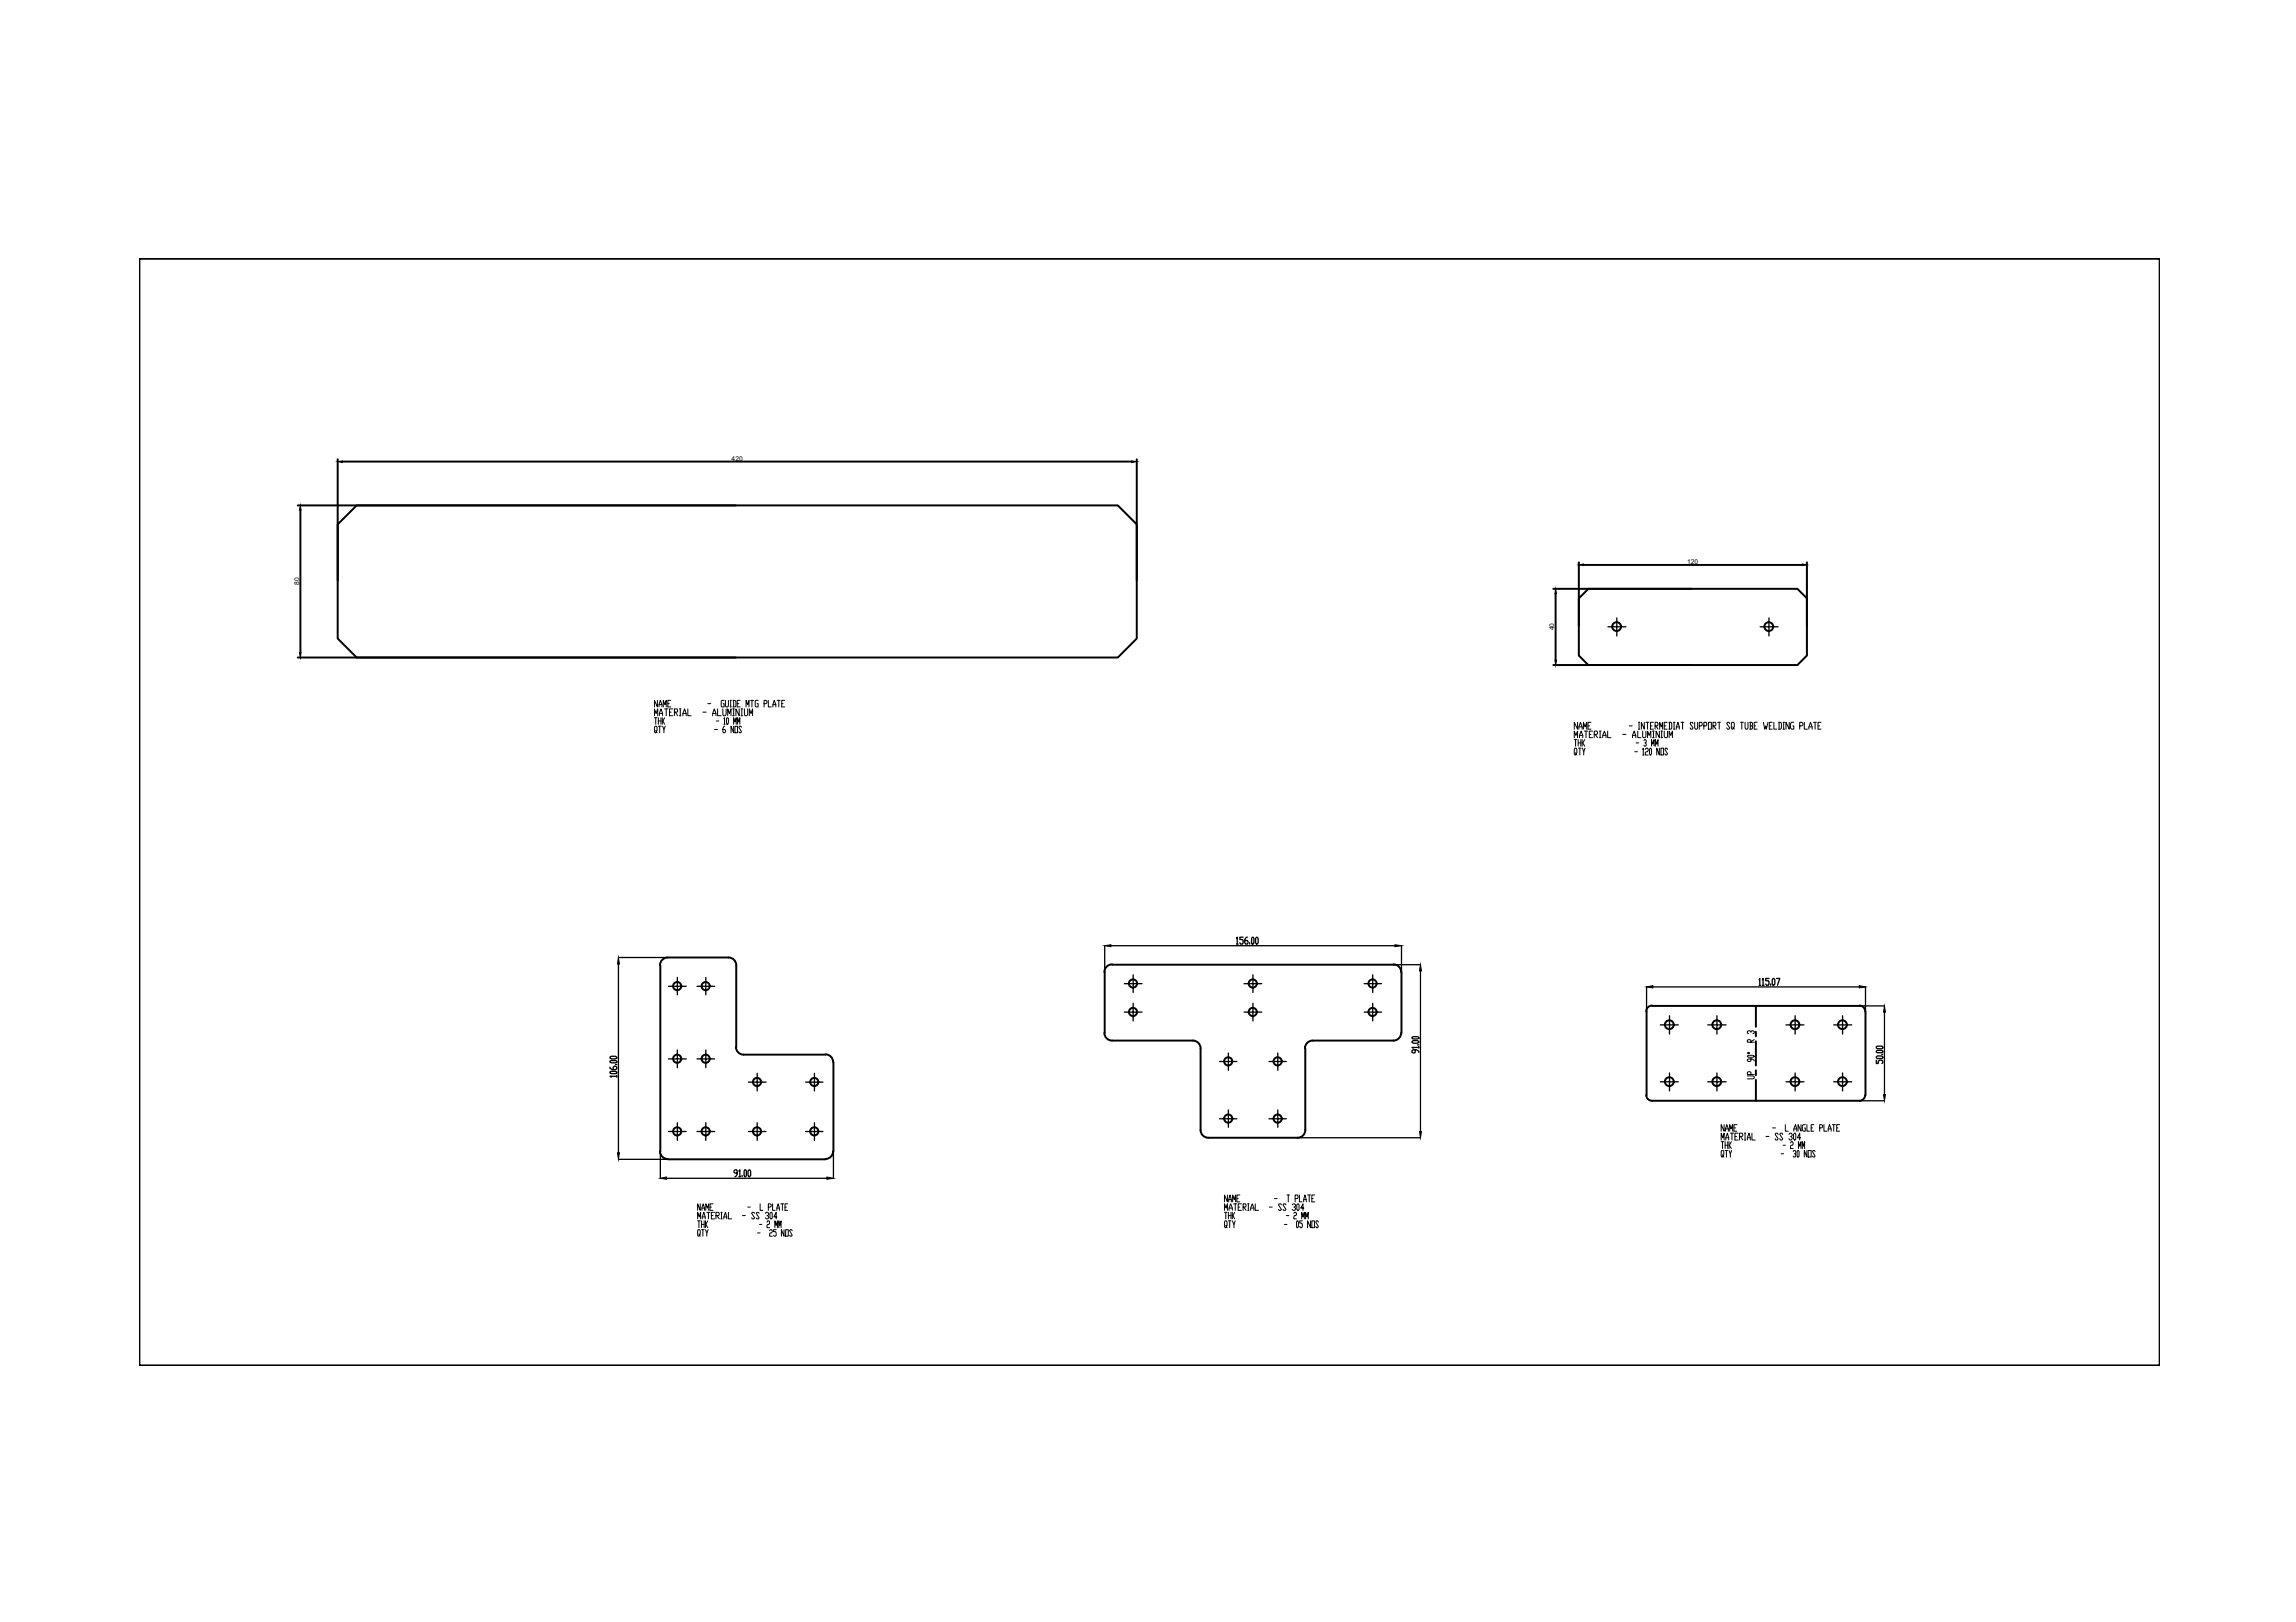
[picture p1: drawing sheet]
<svg xmlns="http://www.w3.org/2000/svg" width="297mm" height="210mm" viewBox="0 0 297 210" stroke-linecap="round" stroke-linejoin="round" font-family="sans-serif">
<defs><g id="words">
<text font-size="3.5" x="202.8" y="97.7">THK - 3 MM</text>
<g font-size=".9">
<text x="94.7" y="59.6">420</text>
<text x="38.7" y="75.7" transform="rotate(-90 38.7 75.7)">80</text>
<text x="218.3" y="72.9">120</text>
<text x="201.1" y="81.6" transform="rotate(-90 201.1 81.6)">40</text>
</g>
</g></defs>
<!-- layer: 0 -->
<g fill="none" stroke="#000" stroke-width=".13">
<path d="M84.7 92.6v-.9l.2 .6 .2-.6v.9M84.7 92.9h.3M84.8 94.5l.1 .2-.1 .1-.1-.1v-.6l.1-.1h.1l.1 .1-.1 .6 .1 .1M84.8 92.9v.8M85 90.6v.9l-.3-.9v.9M85.2 92.9v.8M85.2 93.3h.3M85.2 94h.4M85.3 91.5l.1-.9 .2 .6v.3M85.3 91.2h.3M85.3 92.6v-.3l.2-.6 .2 .6v.3M85.3 92.3h.4"/>
<path d="M85.3 94v.8M85.5 92.9v.8M85.7 92.9v.8M85.7 94l.2 .4v.4M85.8 93.3l.2 .4M85.8 91.5v-.9l.2 .6 .2-.6v.9M86 92.9l-.2 .4h-.1M86 91.7h.4M86.1 94l-.2 .4M86.2 91.7v.9M86.4 91.1h.2M86.6 92.2h.2"/>
<path d="M86.8 90.6h-.4v.9h.4M87 91.7h-.4v.9h.4M87.2 92.2h.4l.1-.2-.1-.3h-.4v.9M87.4 92.2l.3 .4M87.9 91.7h.2M87.9 92.6h.2M88 91.7v.9M88.3 92.6v-.3l.3-.6 .2 .6v.3M88.3 92.3h.5M89 91.7v.9h.4M90.9 92.2h.5M91.6 91.1h.3"/>
<path d="M92.2 92.6v-.3l.2-.6 .2 .6v.3M92.2 92.3h.4M92.5 94.4h.3M92.7 93.3h.3M92.8 91.7v.9h.5M93.5 91.7v.8l.1 .1h.2l.1-.1v-.8M93.6 93l.1-.1v.8M93.6 93.7h.2M93.7 90.6h-.3l-.1 .2v.6l.1 .1h.3v-.4h-.1M93.8 94l-.3 .3v.4l.1 .1h.2l.1-.3-.1-.1h-.3M93.9 90.6v.8v.1h.2l.1-.1v-.8M94.1 92.9l.1 .1-.1 .7-.1-.1v-.6z"/>
<path d="M94.1 92.6v-.9l.3 .6 .2-.6v.9M94.4 91.5h.2M94.4 90.6h.2M94.5 90.6v.9M94.8 91.7h.2M94.8 92.6h.2M94.8 90.6h.3l.1 .2v.6l-.1 .1h-.3M94.9 93.7v-.8l.2 .5 .2-.5v.8M94.9 94v.8l-.3-.8v.8M94.9 90.6v.9M94.9 91.7v.9M95.1 94h.3v.8h-.3z"/>
<path d="M95.4 91.1h.2M95.4 93.7v-.8l.2 .5 .1-.5v.8M95.6 91.7v.9l-.4-.9v.9M95.8 90.6h-.4v.9h.4M95.9 91.7h.2M95.9 92.6h.2M95.9 94.1l-.1-.1h-.1l-.1 .1 .3 .6-.1 .1h-.1l-.1-.1M96 91.7v.9M96.3 91.7v.8l.1 .1h.2l.1-.1v-.8M96.5 91.5v-.9l.2 .6 .2-.6v.9M96.9 92.6v-.9l.3 .6 .2-.6v.9M97.1 90.6h.4"/>
<path d="M97.3 90.6v.9M98.1 90.6h-.3l-.1 .2v.6l.1 .1h.3v-.4h-.1M98.8 91.1h.3l.1-.2v-.1l-.1-.2h-.3v.9M99.4 90.6v.9h.4M100 91.5l.2-.9 .2 .6v.3M100 91.2h.4M100.5 90.6h.4M100.8 90.6v.9M101.1 91.1h.2M101.5 90.6h-.4v.9h.4M204.1 93.5v.9l-.4-.9v.9M204.3 94.4v-.3l.2-.6 .2 .6v.3"/>
<path d="M204.9 94.4v-.9l.2 .6 .2-.6v.9M205.8 93.5h-.4v.9M212 93.5h.1M212 93.5v.9M212.7 93.5v.9l-.4-.9v.9M212.9 93.5h.4M213.1 93.5v.9M213.9 93.5h-.4v.9M214.1 93.9h.3l.1-.1-.1-.3h-.3v.9M214.7 94.4v-.9l.2 .6 .2-.6v.9M215.7 93.5h-.4v.9M215.9 93.5h.3l.1 .1-.1 .8h-.3"/>
<path d="M216 93.5v.9M216.5 93.5h.2M216.6 93.5v.9M216.9 94.4v-.3l.2-.6 .2 .9M216.9 94.1h.4M217.5 93.5h.3M217.7 93.5v.9M219 93.6l-.1-.1h-.2v.1l.3 .6-.1 .2h-.2v-.2M219.2 93.5v.7l.1 .2h.2l.1-.2v-.7M219.8 93.9h.3l.1-.1-.1-.3h-.3v.9M220.4 93.9h.3l.1-.1-.1-.3h-.3v.9M221 93.5h.4v.9h-.4z"/>
<path d="M221.6 93.9h.3l.1-.1-.1-.3h-.3v.9M221.7 93.9l.3 .5M222.2 93.5h.4M222.4 93.5v.9M223.8 93.6l-.1-.1h-.2l-.1 .1 .4 .6-.1 .2h-.2l-.1-.2M224.2 94.1l.1 .1-.2 .2-.1-.8 .1-.1h.2l.1 .1-.1 .6 .1 .2M225.2 93.5h.4M225.3 93.5v.9M225.8 93.5v.7v.2h.3v-.2v-.7M226.4 93.5h.3v.1v.3M226.4 93.9h.3v.3v.2h-.3M226.4 93.5v.9"/>
<path d="M226.9 93.9h.2M227.3 93.5h-.4v.9h.4M228.1 93.5l.2 .9 .1-.5 .1 .5 .2-.9M228.9 93.9h.2M229.3 93.5h-.4v.9h.4M229.5 93.5v.9h.4M230.1 93.5h.3l.1 .1-.1 .8h-.3M230.2 93.5v.9M230.7 93.5h.2M230.7 94.4h.2M230.8 93.5v.9M231.5 93.5v.9l-.4-.9v.9"/>
<path d="M232.1 93.5h-.3l-.2 .1v.6l.2 .2h.3v-.5h-.2M232.8 93.9h.3l.2-.1-.2-.3h-.3v.9M233.4 93.5v.9h.4M234 94.4v-.3l.2-.6 .2 .6v.3M234 94.1h.4M234.6 93.5h.4M234.8 93.5v.9M235.2 93.9h.2M235.6 93.5h-.4v.9h.4M226.1 139.2h.7l.1 .1v.2l-.1 .1h-.7M226.1 136.7l.7-.1 .1 .1-.7 .1zM226.1 136.3l.1-.1 .2 .1-.2 .1z"/>
<path d="M226.5 139.1v-.3l-.1-.1-.3 .1v.3h.8M226.5 137v.3l-.1 .1-.3-.1v-.2l.1-.1h.5l.2 .3M226.5 134.9v-.3l-.1-.1-.3 .1v.3h.8M226.5 133.6v-.1l-.1-.1-.3 .1v.2l.1 .1M226.5 133.5l.2-.1 .2 .1v.2l-.1 .1M226.9 134.5l-.4 .3M90.3 157.7v-.8l.2 .6 .1-.6v.8M90.3 158h.3M90.4 159.7l.1 .2-.2 .1v-.1v-.6v-.2h.2l.1 .2-.1 .6 .1 .1M90.4 158v.9M90.6 155.8v.8l-.3-.8v.8M90.8 158v.9"/>
<path d="M90.8 158.5h.3M90.8 159.1h.3M90.8 156.6l.2-.8 .1 .8M90.8 156.3h.3M90.8 157.7l.3-.8 .1 .8M90.8 157.5h.4M90.9 159.1v.9M91.1 158v.9M91.3 159.1l.1 .5v.4M91.3 158v.9M91.3 156.6v-.8l.2 .5 .2-.5v.8M91.3 158.5l.3 .4"/>
<path d="M91.4 156.9h.5M91.6 158l-.3 .5M91.6 159.1l-.2 .5M91.7 156.9v.8M91.9 156.2h.1M92 157.3h.2M92.2 155.8h-.3v.8h.3M92.5 156.9h-.5v.8h.5M92.6 157.3h.4v-.1v-.3h-.4v.8M92.8 157.3l.2 .4M93.3 156.9h.1M93.3 157.7h.1"/>
<path d="M93.3 156.9v.8M93.6 157.7l.3-.8 .1 .8M93.6 157.5h.4M94.2 156.9v.8h.5M96.1 157.3h.3M96.7 156.2h.4M97.6 157l-.1-.1h-.2l-.1 .1 .4 .6-.1 .1h-.2l-.1-.1M98 159.6h.3M98.2 157l-.1-.1h-.2l-.1 .1 .4 .6-.1 .1h-.2l-.1-.1M98.3 158.5h.3M98.3 155.8v.8h.4M99 157l.1-.1h.2l.1 .1v.2l-.2 .1"/>
<path d="M99.2 158.2l.1-.2h.2l.1 .2-.1 .3h-.2l-.1 .1v.3h.4M99.3 157.3l.1 .3-.1 .1h-.2l-.1-.1M99.4 156.2h.3l.1-.1v-.2l-.1-.1h-.3v.8M99.6 159.3l.1-.2h.1l.1 .2-.1 .3h-.1l-.1 .1v.3h.3M99.6 157l.1-.1 .2 .1v.6l-.1 .1-.2-.1zM99.9 155.8v.8h.4M100.2 158.9v-.9l.2 .6 .2-.6v.9M100.4 159.1h-.3v.3h.2l.1 .2-.1 .4h-.1l-.1-.1M100.5 156.6l.2-.8 .1 .8M100.5 157.5h-.4l.3-.6v.8M100.5 156.3h.3M100.8 158.9v-.9l.1 .6 .1-.6v.9"/>
<path d="M101 155.8h.4M101.2 155.8v.8M101.4 159.1v.9l-.3-.9v.9M101.6 156.2h.1M101.6 159.1h.4v.9h-.4zM101.9 155.8h-.3v.8h.3M102.5 159.3l-.1-.2h-.2v.2l.3 .6-.1 .1h-.2v-.1M158.4 156.6v-.8l.2 .5 .2-.5v.8M158.4 156.9h.4M158.6 158.6l.1 .1-.2 .2-.1-.2 .1-.7h.2l.1 .2-.1 .5 .1 .2M158.6 156.9v.8M158.8 154.6v.9l-.4-.9v.9"/>
<path d="M158.9 157.3h.4M158.9 158h.4M158.9 156.9v.8M159 155.5l.1-.9 .2 .9M159 155.2h.3M159 156.6v-.3l.2-.5 .2 .5v.3M159 156.3h.4M159.1 158v.9M159.3 156.9v.8M159.4 158l.2 .5v.4M159.4 156.9v.8M159.5 155.5v-.9l.2 .6 .2-.6v.9"/>
<path d="M159.5 157.3l.2 .4M159.6 155.8h.4M159.7 156.9l-.2 .4h-.1M159.8 155.8v.8M159.8 158l-.2 .5M160 155.1h.2M160.2 156.2h.2M160.4 154.6h-.4v.9h.4M160.6 155.8h-.4v.8h.4M160.8 156.2h.3l.1-.1-.1-.3h-.3v.8M160.9 156.2l.3 .4M161.4 156.6h.2"/>
<path d="M161.4 155.8h.2M161.5 155.8v.8M161.8 156.6v-.3l.2-.5 .2 .5v.3M161.8 156.3h.4M162.4 155.8v.8h.4M164.2 156.2h.4M164.9 155.1h.3M165.8 155.9l-.1-.1h-.2l-.1 .1 .4 .6-.1 .1h-.2l-.1-.1M166.2 158.5h.3M166.4 155.9l-.1-.1h-.2l-.1 .1 .4 .6-.1 .1h-.2l-.1-.1M166.4 157.3h.4M166.5 154.6h.3"/>
<path d="M166.7 154.6v.9M167.2 155.9l.1-.1h.2l.1 .1v.2l-.2 .1M167.4 157l.1-.1h.1l.1 .1-.1 .3h-.1l-.1 .2v.2h.3M167.5 156.2l.1 .1v.2l-.1 .1h-.2l-.1-.1M167.6 155.1h.3v-.2v-.3h-.3v.9M167.8 155.9l.1-.1 .2 .1v.6l-.1 .1-.2-.1zM167.8 158l.2 .2-.1 .7-.2-.2zM168.1 154.6v.9h.3M168.4 157.7v-.8l.2 .6 .1-.6v.8M168.5 158h-.4v.3h.3l.1 .2-.1 .4h-.2l-.1-.2M168.7 155.5l.1-.9 .2 .9M168.7 155.2h.3"/>
<path d="M168.7 156.3h-.4l.3-.5v.8M168.9 157.7v-.8l.2 .6 .1-.6v.8M169.2 154.6h.3M169.4 154.6v.9M169.5 158v.9l-.3-.9v.9M169.7 158h.4v.9h-.4zM169.7 155.1h.2M170.1 154.6h-.4v.9h.4M170.6 158.2l-.1-.2h-.2l-.1 .2 .4 .5-.1 .2h-.2l-.1-.2M222.7 147.5v-.9l.2 .6 .2-.6v.9M222.7 147.7h.3M222.8 149.4l.1 .2-.1 .1-.1-.1v-.6l.1-.1h.1l.1 .1-.1 .6 .1 .1"/>
<path d="M222.8 147.7v.9M223.1 145.5v.9l-.4-.9v.9M223.2 147.7v.9M223.2 148.2h.3M223.2 148.9h.3M223.2 146.4l.2-.9 .2 .6v.3M223.2 146.1h.4M223.3 147.5v-.3l.2-.6 .1 .9M223.3 147.2h.3M223.4 148.9v.8M223.5 147.7v.9M223.7 148.9l.2 .4v.4"/>
<path d="M223.7 147.7v.9M223.7 148.2l.3 .4M223.8 146.4v-.9l.1 .6 .3-.6v.9M223.9 146.6h.4M224 147.7l-.3 .5M224 148.9l-.1 .4M224.1 146.6v.9M224.3 146h.2M224.5 147.1h.2M224.7 145.5h-.4v.9h.4M224.9 146.6h-.4v.9h.4M225 147.1h.4l.1-.2-.1-.3h-.4v.9"/>
<path d="M225.2 147.1l.3 .4M225.7 146.6h.1M225.7 147.5h.1M225.8 146.6v.9M226.1 147.5v-.3l.2-.6 .1 .9M226.1 147.2h.3M226.7 146.6v.9h.4M228.5 147.1h.4M229.3 146h.4M230 146.8v-.2h-.3v.2l.3 .6v.1h-.3v-.1M230.4 149.3h.4M230.6 146.8l-.1-.2h-.2v.2l.3 .6-.1 .1h-.2v-.1"/>
<path d="M230.7 148.2h.3M231 145.5v.9h.4M231.4 146.8l.2-.2h.1l.2 .3-.3 .2M231.6 147.9l.1-.2h.2l.1 .2-.1 .3h-.2l-.1 .1v.3h.4M231.7 147.1l.2 .1-.2 .3h-.1l-.2-.1M232 149l.1-.1h.1l.1 .1v.2l-.1 .1M232.1 146.4v-.3l.2-.6 .2 .9M232.1 146.1h.4M232.2 146.6l.1 .2-.1 .7-.2-.1v-.6zM232.2 149.3l.1 .1-.1 .3h-.1l-.1-.1M232.6 148.9l.1 .1v.6v.1l-.2-.1v-.6zM232.7 148.6v-.9l.1 .6 .2-.6v.9"/>
<path d="M233 147.2h-.5l.3-.6v.9M233 145.5v.9l-.4-.9v.9M233.2 148.6v-.9l.1 .6 .2-.6v.9M233.6 145.5h-.3l-.1 .2v.6l.1 .1h.3v-.4h-.1M233.8 145.5v.9h.3M233.8 148.9v.8l-.4-.8v.8M233.9 148.9h.4v.8h-.4zM234.3 146h.2M234.7 145.5h-.4v.9h.4M234.8 149l-.1-.1h-.1l-.1 .1 .3 .6-.1 .1h-.1l-.1-.1M235.4 146h.3l.1-.2v-.1l-.1-.2h-.3v.9M236 145.5v.9h.3"/>
<path d="M236.5 146.4l.2-.9 .2 .6v.3M236.5 146.1h.4M237.1 145.5h.3M237.2 145.5v.9M237.6 146h.2M238 145.5h-.4v.9h.4"/>
</g>
<g fill="none" stroke="#000" stroke-width=".25">
<path d="M18 33.5h261.4v143.2h-261.4zM43.7 59.4v15.7M44.3 59.7h102.1M147.1 59.4v15.7M38.5 65.4h56.7M38.9 66v18.5M43.7 67.9l2.4-2.5h98.5l2.5 2.5v14.7l-2.5 2.5h-98.5l-2.4-2.5zM201 76.2h17.9M201.3 76.8v8.6M204.3 72.8v8.2M204.9 73.1h28.3M233.8 72.8v8.2"/>
<path d="M38.5 85.1h56.7M201 86.1h31.5l1.3-1.3v-7.4l-1.3-1.2h-27l-1.2 1.2v7.4l1.2 1.3M85.4 124.9v24.1M94.3 123.9a.99 .99 0 0 1 .9 1M94.3 123.9h-7.9a.99 .99 0 0 0-1 1M95.2 135.5a.99 .99 0 0 0 1 1M95.3 124.9v10.6M96.2 136.5h10.6M106.8 136.4a.99 .99 0 0 1 1 1M107.8 137.5v11.5M142.9 133.7a.99 .99 0 0 0 1 1M142.9 125.8v7.9"/>
<path d="M143.9 124.8a.99 .99 0 0 0-1 1M143.9 134.7h10.4a.99 .99 0 0 1 1 1M143.9 124.8h36.4M155.3 135.7v10.5a.99 .99 0 0 0 1 1M168.9 135.7v10.5a.99 .99 0 0 1-1 1M180.3 124.8a.99 .99 0 0 1 1 1M180.3 134.7h-10.5a.99 .99 0 0 0-1 1M181.3 133.7a.99 .99 0 0 1-1 1M181.3 125.8v7.9M213 130.9v10.8M213.7 130.1a.74 .74 0 0 0-.7 .8M213.7 130.2h26.9"/>
<path d="M227.2 130.2v2.7M227.2 133.5v.6M227.2 134.7v3.2M227.2 138.5v.6M227.2 139.7v2.8M240.6 130.1a.74 .74 0 0 1 .7 .8M241.3 130.9v10.8M85.4 149a.99 .99 0 0 0 1 1M86.4 150h20.4M107.8 149a.99 .99 0 0 1-1 1M156.3 147.2h11.6M213 141.7a.74 .74 0 0 0 .7 .8"/>
<path d="M241.3 141.7a.74 .74 0 0 1-.7 .8h-26.9"/>
<circle cx="209.1" cy="81.1" r=".57"/>
<circle cx="228.8" cy="81.1" r=".57"/>
<circle cx="87.6" cy="127.6" r=".53"/>
<circle cx="87.6" cy="137" r=".53"/>
<circle cx="91.3" cy="127.6" r=".53"/>
<circle cx="91.3" cy="137" r=".53"/>
<circle cx="146.6" cy="127.3" r=".53"/>
<circle cx="146.6" cy="131" r=".53"/>
<circle cx="158.9" cy="137.4" r=".53"/>
<circle cx="162.1" cy="127.3" r=".53"/>
<circle cx="162.1" cy="131" r=".53"/>
<circle cx="165.3" cy="137.4" r=".53"/>
<circle cx="177.6" cy="131" r=".53"/>
<circle cx="177.6" cy="127.3" r=".53"/>
<circle cx="216" cy="132.6" r=".57"/>
<circle cx="216" cy="140" r=".57"/>
<circle cx="222.1" cy="140" r=".57"/>
<circle cx="222.1" cy="132.6" r=".57"/>
<circle cx="232.2" cy="132.6" r=".57"/>
<circle cx="232.2" cy="140" r=".57"/>
<circle cx="238.4" cy="140" r=".57"/>
<circle cx="238.4" cy="132.6" r=".57"/>
<circle cx="87.6" cy="146.4" r=".53"/>
<circle cx="91.3" cy="146.4" r=".53"/>
<circle cx="97.9" cy="140" r=".53"/>
<circle cx="97.9" cy="146.4" r=".53"/>
<circle cx="105.3" cy="140" r=".53"/>
<circle cx="105.3" cy="146.4" r=".53"/>
<circle cx="158.9" cy="144.8" r=".53"/>
<circle cx="165.3" cy="144.8" r=".53"/>
</g>
<g fill="none" stroke="#000" stroke-width=".17">
<path d="M209.2 80v1.1h1.2M228.9 80v1.1h1.1M208 81.1h1.2v1.2M227.7 81.1h1.2v1.2M78.9 138.7l.7-.1 .2 .1v.2h-.7h-.2zM78.9 138.1v.1l.3 .2h.4l.2-.1v-.2l-.3-.1-.2 .1v.3M78.9 137.3l.7-.1 .2 .1v.2h-.7h-.2zM78.9 136.8l.2-.1h.5l.2 .2-.2 .1h-.5zM79.6 137.8h.2M79.8 139.3h-.9l.2 .1M79.8 139.1v.3M80 123.9h6.4"/>
<path d="M80 124.8v24.4M87.6 135.9v1.1h-1.1M87.6 126.5v1.1h-1.1M88.8 137h-1.2v1.2M88.8 127.6h-1.2v1.1M91.3 135.9v1.1h-1.1M91.3 126.5v1.1h-1.1M92.5 137h-1.2v1.2M92.5 127.6h-1.2v1.1M98 138.9v1.1h-1.2M105.4 138.9v1.1h-1.2M142.9 122.4v3.4"/>
<path d="M143.7 122.4h36.8M146.6 129.8v1.2h-1.1M146.6 126.2v1.1h-1.1M147.7 131h-1.1v1.1M147.7 127.3h-1.1v1.1M158.9 136.3v1.1h-1.1M160 121.5l.1-.2v.9M160 122.2h.2M160 137.4h-1.1v1.1M160.8 121.3h-.4v.3h.3l.1 .1-.1 .5h-.2l-.1-.2M161.4 121.3h-.2l-.2 .3v.4l.2 .2h.2l.1-.2-.1-.3h-.4M161.7 122v.2"/>
<path d="M162 121.3h.1l.1 .2-.1 .7h-.1l-.1-.2zM162.1 129.8v1.2h-1.1M162.1 126.2v1.1h-1.1M162.6 121.3l.2 .2v.5l-.2 .2-.2-.2v-.5zM163.2 131h-1.1v1.1M163.2 127.3h-1.1v1.1M165.3 136.3v1.1h-1.1M166.4 137.4h-1.1v1.1M177.6 129.8v1.2h-1.1M177.6 126.2v1.1h-1.1M178.7 131h-1.1v1.1M178.7 127.3h-1.1v1.1"/>
<path d="M180.3 124.8h3.5M181.3 122.4v3.4M182.7 134.8l.1-.1h.6l.2 .2-.2 .1h-.6zM182.7 134.2h.7h.2v.2l-.8 .1-.1-.1zM183.1 135.8v.4l-.1 .1-.3-.1v-.2l.1-.2h.5l.3 .3v.1M183.4 135.2h.2M183.6 135.6h-.9h.1M183.6 135.4v.2M183.8 125.6v20.8M213 127.7v3.2M213.8 127.7h26.7M216 138.9v1.1h-1.2"/>
<path d="M216 131.4v1.2h-1.2M217.1 140h-1.1v1.2M217.1 132.6h-1.1v1.2M222.1 138.9v1.1h-1.2M222.1 131.4v1.2h-1.2M223.3 140h-1.2v1.2M223.3 132.6h-1.2v1.2M227.6 126.8l.1-.2v.9M227.6 127.5h.2M228 126.8l.1-.2v.9M228 127.5h.2M228.9 126.6h-.5v.3h.4l.1 .1-.1 .5h-.2l-.2-.2"/>
<path d="M229.1 127.3v.2M229.4 126.6l.2 .2v.5l-.1 .2-.2-.2v-.5zM229.8 126.6h.5l-.3 .9M232.2 138.9v1.1h-1.1M232.2 131.4v1.2h-1.1M233.4 140h-1.2v1.2M233.4 132.6h-1.2v1.2M238.4 138.9v1.1h-1.2M238.4 131.4v1.2h-1.2M239.6 140h-1.2v1.2M239.6 132.6h-1.2v1.2M240.6 130.2h3.2"/>
<path d="M241.3 127.7v3.2M242.7 137.2v.4h.3v-.3l.2-.1h.3l.1 .1v.2l-.1 .1M242.7 136.8l.2-.1h.6l.1 .2-.1 .1h-.6zM242.7 136l.2-.1h.6l.1 .1v.1l-.1 .1h-.6l-.2-.1zM242.7 135.5l.2-.1h.6l.1 .1v.1l-.1 .1h-.6zM243.5 136.4h.1M243.8 131v10.6M80 150h6.4M85.4 149.1v3.4M86.2 152.5h20.8M87.6 145.3v1.1h-1.1M88.8 146.4h-1.2v1.2"/>
<path d="M91.3 145.3v1.1h-1.1M92.5 146.4h-1.2v1.2M95.4 151.8h-.3l-.1-.1 .1-.3h.2l.1 .2v.4l-.3 .3M95.6 151.6l.1-.2v.9M95.6 152.3h.2M96 152.1v.2M96.4 151.4h.1l.1 .2-.1 .7h-.1l-.1-.2zM96.9 151.4l.2 .2v.5l-.1 .2-.2-.2v-.5zM98 145.3v1.1h-1.2M99.1 146.4h-1.1v1.2M99.1 140h-1.1v1.2M105.4 145.3v1.1h-1.2"/>
<path d="M106.5 140h-1.1v1.2M106.5 146.4h-1.1v1.2M107.8 149.1v3.4M158.9 143.6v1.2h-1.1M160 144.8h-1.1v1.1M165.3 143.6v1.2h-1.1M166.4 144.8h-1.1v1.1M167.9 147.2h15.9M240.6 142.5h3.2"/>
</g>
<g fill="#000" stroke="#000" stroke-width=".13">
<path d="M43.7 59.7l.6-.1v.3zM146.4 59.6l.7 .1-.7 .2zM38.9 65.4v.6h-.2zM201.3 76.2l.1 .6h-.2zM204.3 73.1l.6-.1v.2zM233.2 73l.6 .1-.6 .1zM38.7 84.5h.2v.6zM201.2 85.4h.2l-.1 .7zM80 123.9l.1 .9h-.2zM142.9 122.4l.8-.1v.2zM180.5 122.3l.8 .1-.8 .1zM183.8 124.8l.1 .8h-.3z"/>
<path d="M213 127.7l.8-.1v.2zM240.5 127.6l.8 .1-.8 .1zM243.8 130.2l.1 .8h-.2zM79.9 149.2h.2l-.1 .8zM85.4 152.5l.8-.2v.3zM107 152.3l.8 .2-.8 .1zM183.6 146.4h.3l-.1 .8zM243.7 141.6h.2l-.1 .9z"/>
</g>
<use href="#words"/>
</svg>
